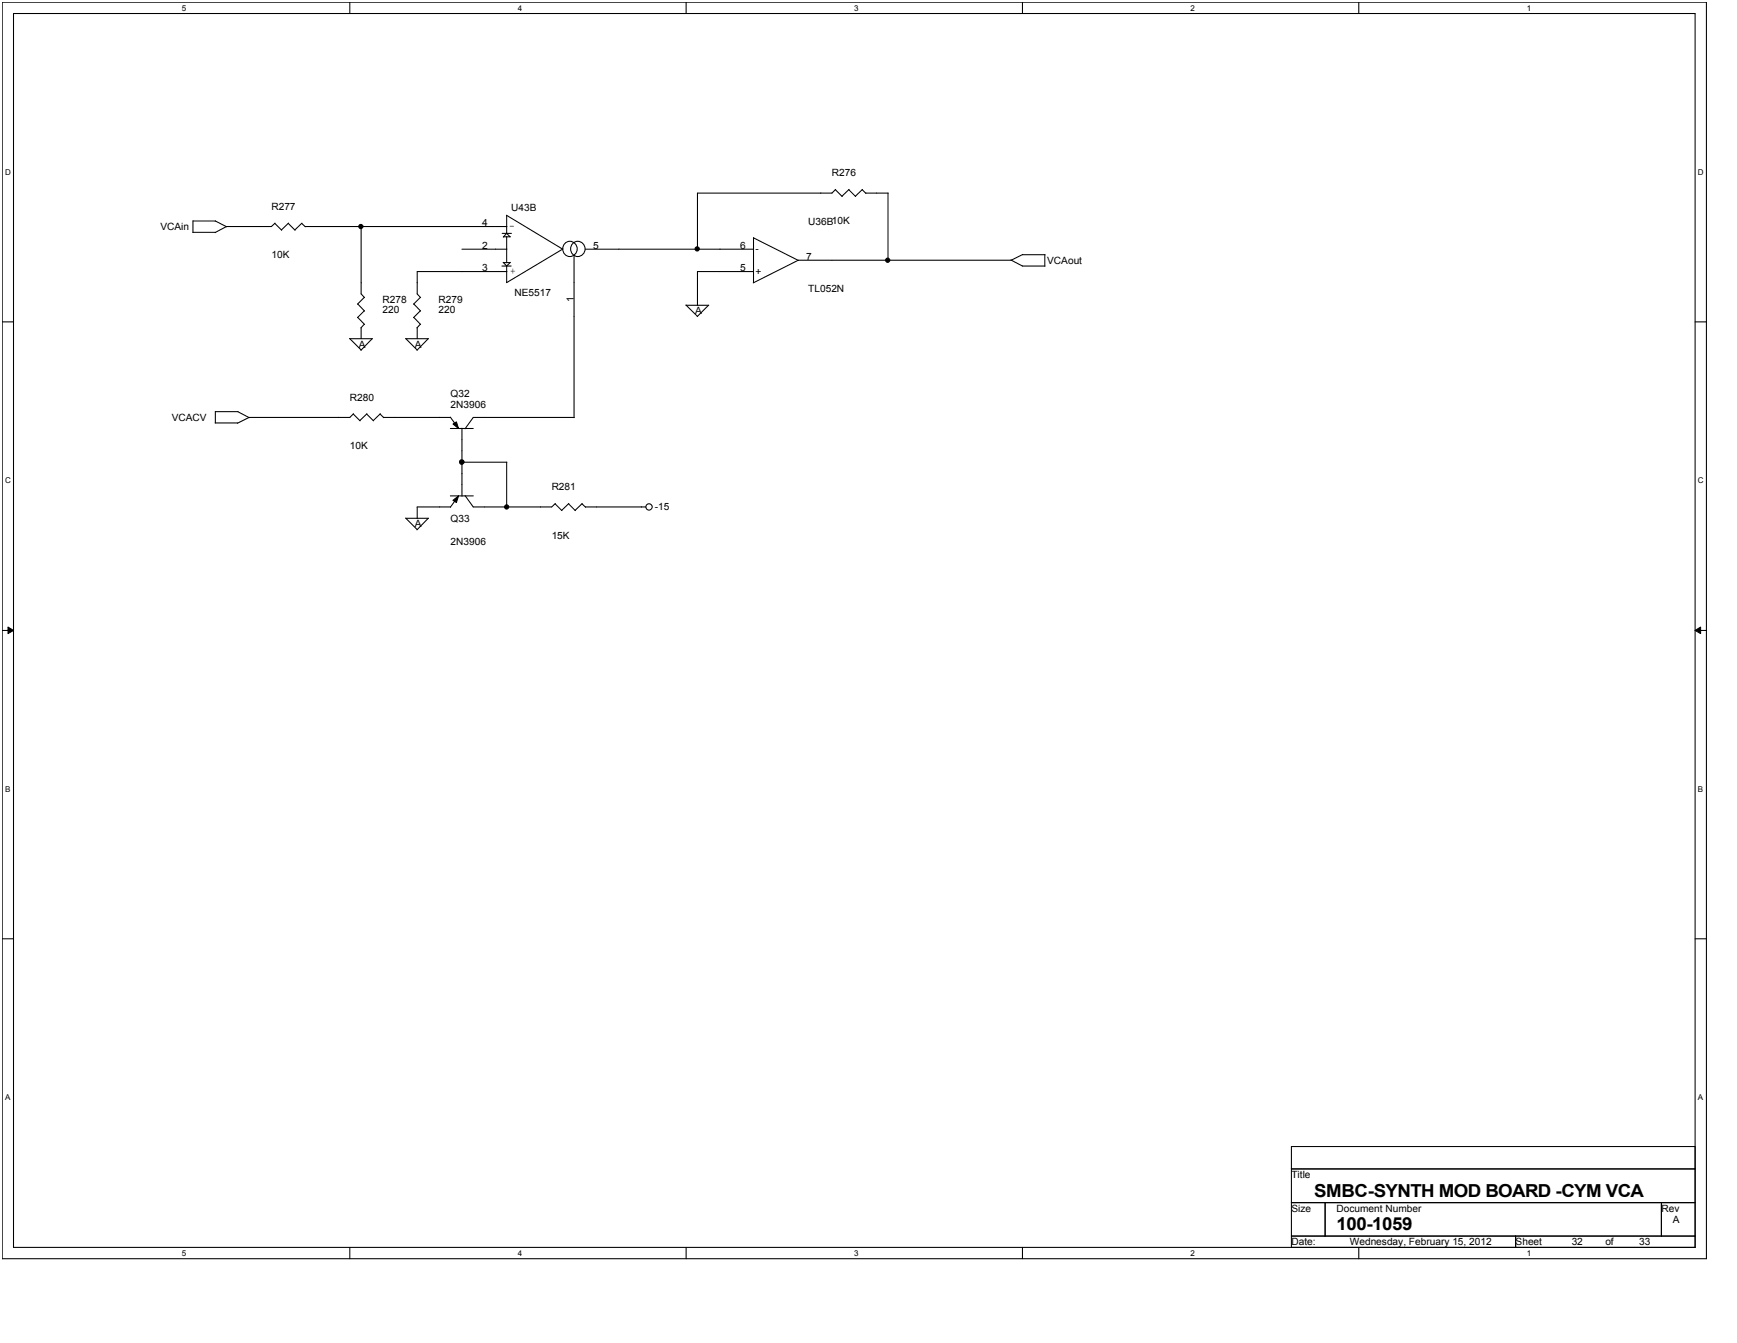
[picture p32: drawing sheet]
<svg xmlns="http://www.w3.org/2000/svg" width="279mm" height="216mm" viewBox="0 0 279 216" stroke-linecap="round" stroke-linejoin="round" font-family="sans-serif">
<defs><g id="words">
<g font-size="2.9">
<text x="211.4" y="192.4">SMBC-SYNTH MOD BOARD -CYM VCA</text>
<text x="215" y="197.8">100-1059</text>
</g>
<g font-size="1.6">
<text x="133.8" y="28.3">R276</text>
<text x="43.7" y="33.7">R277</text>
<text x="82.2" y="33.9">U43B</text>
<text x="25.8" y="37">VCAin</text>
<text x="43.7" y="41.5">10K</text>
<text x="77.6" y="36.4">4</text>
<text x="77.6" y="40">2</text>
<text x="81.9" y="36.8">-</text>
<text x="95.4" y="40">5</text>
<text x="119" y="40">6</text>
<text x="121.5" y="40.6">-</text>
<text x="129.7" y="41.8">7</text>
<text x="130" y="36.2">U36B10K</text>
<text x="77.6" y="43.6">3</text>
<text x="82" y="44">+</text>
<text x="82.8" y="47.6">NE5517</text>
<text x="119" y="43.6">5</text>
<text x="121.5" y="44.2">+</text>
<text x="130" y="46.9">TL052N</text>
<text x="168.4" y="42.4">VCAout</text>
<text x="61.5" y="48.7">R278</text>
<text x="61.5" y="50.3">220</text>
<text x="70.5" y="48.7">R279</text>
<text x="70.5" y="50.3">220</text>
<text x="92.3" y="48.6" transform="rotate(-90 92.3 48.6)">1</text>
<text x="111.8" y="50.5">A</text>
<text x="57.7" y="55.9">A</text>
<text x="66.7" y="55.9">A</text>
<text x="56.3" y="64.4">R280</text>
<text x="72.5" y="63.8">Q32</text>
<text x="72.5" y="65.6">2N3906</text>
<text x="27.6" y="67.6">VCACV</text>
<text x="56.3" y="72.1">10K</text>
<text x="72.5" y="83.9">Q33</text>
<text x="88.7" y="78.8">R281</text>
<text x="105.3" y="82">-15</text>
<text x="66.7" y="84.8">A</text>
<text x="72.5" y="87.6">2N3906</text>
<text x="88.7" y="86.6">15K</text>
<text x="207.7" y="189.4">Title</text>
<text x="207.7" y="194.8">Size</text>
<text x="215" y="194.8">Document Number</text>
<text x="267.2" y="194.8">Rev</text>
<text x="269.1" y="196.6">A</text>
<text x="207.7" y="200.1">Date:</text>
<text x="217.1" y="200.1">Wednesday, February 15, 2012</text>
<text x="243.8" y="200.1">Sheet</text>
<text x="252.8" y="200.1">32</text>
<text x="258.2" y="200.1">of</text>
<text x="263.6" y="200.1">33</text>
</g>
<g font-size="1.3">
<text x="29.2" y="1.7">5</text>
<text x="83.3" y="1.7">4</text>
<text x="137.4" y="1.7">3</text>
<text x="191.5" y="1.7">2</text>
<text x="245.6" y="1.7">1</text>
<text x=".8" y="28.1">D</text>
<text x="273.1" y="28.1">D</text>
<text x=".8" y="77.6">C</text>
<text x="273.1" y="77.6">C</text>
<text x=".8" y="127.3">B</text>
<text x="273.1" y="127.3">B</text>
<text x=".8" y="176.8">A</text>
<text x="273.1" y="176.8">A</text>
<text x="29.2" y="201.9">5</text>
<text x="83.3" y="201.9">4</text>
<text x="137.4" y="201.9">3</text>
<text x="191.5" y="201.9">2</text>
<text x="245.6" y="201.9">1</text>
</g>
</g></defs>
<path d="M.4 .4h274.1v202h-274.1zM2.2 2.2h270.5v198.3h-270.5z" fill="none" stroke="#000" stroke-width=".17"/>
<g fill="#fff">
<path d="M29.2 .6h.7v1.4h-.7z"/>
<path d="M29.2 200.7h.7v1.4h-.7z"/>
</g>
<path d="M56.3 .4v1.8M56.3 200.5v1.9" fill="none" stroke="#000" stroke-width=".17"/>
<g fill="#fff">
<path d="M83.3 .6h.7v1.4h-.7z"/>
<path d="M83.3 200.7h.7v1.4h-.7z"/>
</g>
<path d="M110.4 .4v1.8M110.4 200.5v1.9" fill="none" stroke="#000" stroke-width=".17"/>
<g fill="#fff">
<path d="M137.4 .6h.7v1.4h-.7z"/>
<path d="M137.4 200.7h.7v1.4h-.7z"/>
</g>
<path d="M164.5 .4v1.8M164.5 200.5v1.9" fill="none" stroke="#000" stroke-width=".17"/>
<g fill="#fff">
<path d="M191.5 .6h.7v1.4h-.7z"/>
<path d="M191.5 200.7h.7v1.4h-.7z"/>
</g>
<path d="M218.6 .4v1.8M218.6 200.5v1.9" fill="none" stroke="#000" stroke-width=".17"/>
<g fill="#fff">
<path d="M245.6 .6h.7v1.4h-.7z"/>
<path d="M245.6 200.7h.7v1.4h-.7z"/>
<path d="M.8 26.9h.9v1.4h-.9z"/>
<path d="M273.1 26.9h.9v1.4h-.9z"/>
<path d="M.8 76.5h.9v1.4h-.9z"/>
<path d="M273.1 76.5h.9v1.4h-.9z"/>
</g>
<path d="M.4 51.7h1.8M272.7 51.7h1.8" fill="none" stroke="#000" stroke-width=".17"/>
<g fill="#fff">
<path d="M.8 126.1h.8v1.4h-.8z"/>
<path d="M273.1 126.1h.8v1.4h-.8z"/>
</g>
<path d="M.4 101.4h1.8M272.7 101.4h1.8" fill="none" stroke="#000" stroke-width=".17"/>
<path d="M1.3 100.8l.9 .6-.9 .5zM272.7 101.4l.8-.6v1.1z" fill="#000"/>
<path d="M1.3 100.8l.9 .6-.9 .5zM272.7 101.4l.8-.6v1.1z" fill="none" stroke="#000" stroke-width=".16"/>
<g fill="#fff">
<path d="M.8 175.7h.8v1.4h-.8z"/>
<path d="M273.1 175.7h.8v1.4h-.8z"/>
</g>
<g fill="none" stroke="#000" stroke-width=".17">
<path d="M31 37.3h3.6M31 35.5h3.7M31 35.5v1.8M34.6 35.5l1.9 1M44.2 35.9l1.1 1.1M44.2 35.9l-.5 .5h-7.3l-1.8 1M46.4 35.9l1.1 1.1M46.4 35.9l-1.1 1.1M48.5 35.9l.6 .6M48.6 35.9l-1.2 1.1M49.1 36.4h32.4M58.1 36.4v10.9l.5 .5"/>
<path d="M80.8 37.5h1.5M81 38.1h1.1M81.5 34.6l9 5.5M81.5 37.5l.5 .6M81.5 34.6v3M81.5 38v4.2M81.5 37.5l-.6 .6M121.2 38.2v7.2M121.2 38.2l7.2 3.7M134.4 30.5l1.1 1.1M134.4 30.4l-.6 .6h-21.6v9.1M136.5 30.5l1.1 1.1"/>
<path d="M136.6 30.4l-1.2 1.2M138.7 30.5l.6 .6M138.7 30.4l-1.1 1.2M139.2 31h3.7M142.8 31v10.9M56.2 54.4l1.9 1.9M56.3 54.5h3.6M57.5 48.9l1.1 1.1M57.5 51l1.1 1.2M58.1 52.7v1.8M58.6 47.8l-1.1 1.1M58.6 50l-1.1 1.1"/>
<path d="M58.6 52.1l-.6 .6M59.9 54.5l-1.9 1.8M65.2 54.4l1.9 1.9M65.3 54.5h3.6M66.6 48.9l1.1 1.1M66.6 51l1.1 1.2M67.1 52.7v1.8M67.6 47.8l-1.1 1.1M67.6 50l-1.1 1.1M67.6 52.1l-.5 .6M68.9 54.5l-1.8 1.8M74.3 40.1h7.2"/>
<path d="M80.7 42.8h1.5M80.9 42.2l.6 .6 .6-.6M80.9 42.2h1.1M81.5 43.7h-14.4v3.6l.6 .5M90.6 40l-9.1 5.4v-2.7M92.3 41.1v26M94.2 40.1h27M110.3 49l1.9 1.9M110.4 49.1h3.6M114 49.1l-1.9 1.8M121.2 43.7h-9v5.4M162.6 41.8l1.9 1"/>
<path d="M162.7 41.8h-34.3l-7.2 3.7M164.4 42.8h3.7M164.5 40.9h3.6M164.5 40.9l-1.9 .9M168.1 40.9v1.9M34.6 68h3.6M34.6 66.2h3.7M34.6 66.1v1.9M38.2 66.2l1.9 .9M56.8 66.6l1.1 1.1M56.9 66.5l-.6 .6h-16.2l-1.9 .9M59 66.6l1.1 1.1"/>
<path d="M59 66.5l-1.1 1.1M61.1 66.6l.6 .5M61.2 66.5l-1.2 1.1M61.7 67.1h10.8M72.4 68.9h3.7M72.4 67.1l1.4 1.8M72.4 79.7h3.7M72.9 68.2l.5-.4 .4 1.1zM73.8 79.7l-1.4 1.8M74.3 68.8v11M74.3 74.3h7.2M74.8 79.7l1.3 1.8h12.6l.6-.6"/>
<path d="M81.5 74.3v7.2M92.4 67.1h-16.3l-1.3 1.8M65.2 83.3l1.9 1.8M65.3 83.3h3.6M68.9 83.3l-1.8 1.9M72.5 81.5h-5.4v1.9M72.9 80.4l.9-.7-.4 1.1zM89.3 81l1.1 1.1M91.4 81l1.1 1.1M91.5 80.9l-1.2 1.1M93.6 81l.6 .5M93.6 80.9l-1.1 1.1"/>
<path d="M94.2 81.5h9.7M.4 150.9h1.8M272.7 150.9h1.8M207.7 184.3h65v16.2h-65zM207.7 187.9h65M207.7 193.3h65M207.7 198.7h65M213.1 193.3v5.4M243.8 198.7v1.8M267.2 193.3v5.4"/>
<circle cx="58" cy="36.4" r=".34"/>
<circle cx="91.6" cy="40" r="1.2"/>
<circle cx="92.9" cy="40" r="1.2"/>
<circle cx="112.1" cy="40" r=".34"/>
<circle cx="142.8" cy="41.8" r=".34"/>
<circle cx="74.3" cy="74.3" r=".37"/>
<circle cx="81.5" cy="81.5" r=".34"/>
<circle cx="104.4" cy="81.5" r=".51"/>
</g>
<g fill="#000">
<path d="M72.9 68.2l.5-.4 .4 1.1zM72.9 80.4l.9-.7-.4 1.1z"/>
<circle cx="58" cy="36.4" r=".34"/>
<circle cx="112.1" cy="40" r=".34"/>
<circle cx="142.8" cy="41.8" r=".34"/>
<circle cx="74.3" cy="74.3" r=".37"/>
<circle cx="81.5" cy="81.5" r=".34"/>
</g>
<use href="#words"/>
</svg>
